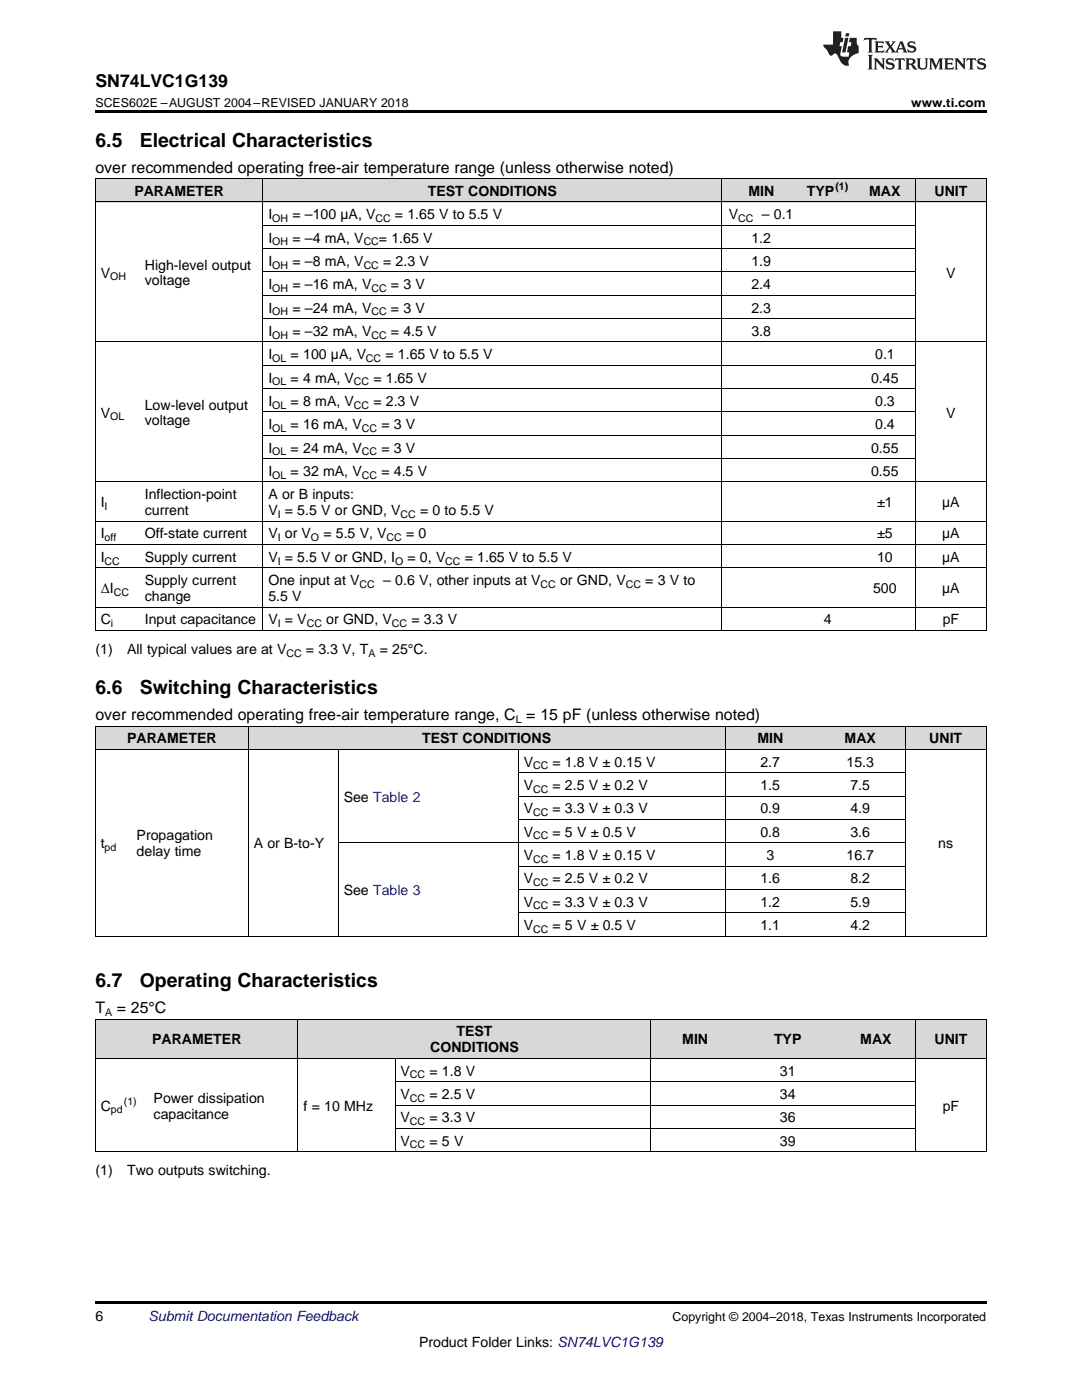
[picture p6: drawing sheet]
<svg xmlns="http://www.w3.org/2000/svg" width="216mm" height="279mm" viewBox="0 0 216 279" stroke-linecap="round" stroke-linejoin="round" font-family="sans-serif">
<defs><g id="words">
<g font-size="3.9">
<text x="19" y="29.3">6.5</text>
<text x="27.9" y="29.3">Electrical Characteristics</text>
<text x="19" y="138.5">6.6</text>
<text x="27.9" y="138.5">Switching Characteristics</text>
<text x="19" y="197">6.7</text>
<text x="27.9" y="197">Operating Characteristics</text>
</g>
<text font-size="3.5" x="19" y="17.3">SN74LVC1G139</text>
<g font-size="3.2">
<text x="19" y="34.4">over recommended operating free-air temperature range (unless otherwise noted)</text>
<text x="19" y="143.7">over recommended operating free-air temperature range, C = 15 pF (unless otherwise noted)</text>
<text x="19" y="202.2">T</text>
<text x="23.3" y="202.2">= 25°C</text>
</g>
<g font-size="2.8">
<text x="26.8" y="39.1">PARAMETER</text>
<text x="85.4" y="39.1">TEST CONDITIONS</text>
<text x="149.3" y="39.1">MIN</text>
<text x="161" y="39.1">TYP</text>
<text x="173.4" y="39.1">MAX</text>
<text x="186.5" y="39.1">UNIT</text>
<text x="53.6" y="43.7">I</text>
<text x="58.3" y="43.7">= –100 µA, V</text>
<text x="78.8" y="43.7">= 1.65 V to 5.5 V</text>
<text x="145.4" y="43.7">V</text>
<text x="152" y="43.7">– 0.1</text>
<text x="28.9" y="53.8">High-level output</text>
<text x="53.6" y="48.4">I</text>
<text x="53.6" y="53.1">I</text>
<text x="58.3" y="48.4">= –4 mA, V</text>
<text x="58.3" y="53.1">= –8 mA, V</text>
<text x="75.6" y="48.4">= 1.65 V</text>
<text x="76.4" y="53.1">= 2.3 V</text>
<text x="149.9" y="48.4">1.2</text>
<text x="149.9" y="53.1">1.9</text>
<text x="20.1" y="55.4">V</text>
<text x="28.9" y="57">voltage</text>
<text x="53.6" y="57.7">I</text>
<text x="58.3" y="57.7">= –16 mA, V</text>
<text x="78" y="57.7">= 3 V</text>
<text x="149.9" y="57.7">2.4</text>
<text x="188.8" y="55.4">V</text>
<text x="53.6" y="62.4">I</text>
<text x="58.3" y="62.4">= –24 mA, V</text>
<text x="78" y="62.4">= 3 V</text>
<text x="149.9" y="62.4">2.3</text>
<text x="53.6" y="67">I</text>
<text x="53.6" y="71.7">I</text>
<text x="58" y="71.7">= 100 µA, V</text>
<text x="58.3" y="67">= –32 mA, V</text>
<text x="76.9" y="71.7">= 1.65 V to 5.5 V</text>
<text x="78" y="67">= 4.5 V</text>
<text x="149.9" y="67">3.8</text>
<text x="174.6" y="71.7">0.1</text>
<text x="53.6" y="76.3">I</text>
<text x="58" y="76.3">= 4 mA, V</text>
<text x="74.5" y="76.3">= 1.65 V</text>
<text x="173.8" y="76.3">0.45</text>
<text x="20.1" y="83.3">V</text>
<text x="28.9" y="81.7">Low-level output</text>
<text x="53.6" y="81">I</text>
<text x="58" y="81">= 8 mA, V</text>
<text x="74.5" y="81">= 2.3 V</text>
<text x="174.6" y="81">0.3</text>
<text x="188.8" y="83.3">V</text>
<text x="28.9" y="84.9">voltage</text>
<text x="53.6" y="85.7">I</text>
<text x="58" y="85.7">= 16 mA, V</text>
<text x="76.1" y="85.7">= 3 V</text>
<text x="174.6" y="85.7">0.4</text>
<text x="53.6" y="90.3">I</text>
<text x="53.6" y="95">I</text>
<text x="58" y="90.3">= 24 mA, V</text>
<text x="58" y="95">= 32 mA, V</text>
<text x="76.1" y="90.3">= 3 V</text>
<text x="76.1" y="95">= 4.5 V</text>
<text x="173.8" y="90.3">0.55</text>
<text x="173.8" y="95">0.55</text>
<text x="20.1" y="101.2">I</text>
<text x="28.9" y="99.6">Inflection-point</text>
<text x="53.6" y="99.6">A or B inputs:</text>
<text x="175" y="101.2">±1</text>
<text x="188" y="101.2">µA</text>
<text x="20.1" y="107.5">I</text>
<text x="28.9" y="102.8">current</text>
<text x="28.9" y="107.5">Off-state current</text>
<text x="53.6" y="102.8">V = 5.5 V or GND, V</text>
<text x="53.6" y="107.5">V or V</text>
<text x="64.5" y="107.5">= 5.5 V, V</text>
<text x="81" y="107.5">= 0</text>
<text x="83.8" y="102.8">= 0 to 5.5 V</text>
<text x="175" y="107.5">±5</text>
<text x="188" y="107.5">µA</text>
<text x="20.1" y="112.1">I</text>
<text x="28.9" y="112.1">Supply current</text>
<text x="53.6" y="112.1">V = 5.5 V or GND, I</text>
<text x="81.3" y="112.1">= 0, V</text>
<text x="92.7" y="112.1">= 1.65 V to 5.5 V</text>
<text x="175" y="112.1">10</text>
<text x="188" y="112.1">µA</text>
<text x="20.1" y="118.4">ΔI</text>
<text x="28.9" y="116.8">Supply current</text>
<text x="28.9" y="119.9">change</text>
<text x="53.6" y="116.8">One input at V</text>
<text x="53.6" y="119.9">5.5 V</text>
<text x="76.5" y="116.8">– 0.6 V, other inputs at V</text>
<text x="111.8" y="116.8">or GND, V</text>
<text x="128.8" y="116.8">= 3 V to</text>
<text x="174.2" y="118.4">500</text>
<text x="188" y="118.4">µA</text>
<text x="20.1" y="124.6">C</text>
<text x="28.9" y="124.6">Input capacitance</text>
<text x="53.6" y="124.6">V = V</text>
<text x="65.1" y="124.6">or GND, V</text>
<text x="82.1" y="124.6">= 3.3 V</text>
<text x="164.4" y="124.6">4</text>
<text x="188.1" y="124.6">pF</text>
<text x="19" y="130.5">(1)</text>
<text x="25.4" y="130.5">All typical values are at V</text>
<text x="61" y="130.5">= 3.3 V, T</text>
<text x="75.8" y="130.5">= 25°C.</text>
<text x="25.4" y="148.3">PARAMETER</text>
<text x="84.2" y="148.3">TEST CONDITIONS</text>
<text x="151.1" y="148.3">MIN</text>
<text x="168.5" y="148.3">MAX</text>
<text x="185.4" y="148.3">UNIT</text>
<text x="104.5" y="153">V</text>
<text x="110.2" y="153">= 1.8 V ± 0.15 V</text>
<text x="151.7" y="153">2.7</text>
<text x="168.9" y="153">15.3</text>
<text x="68.6" y="160">See Table 2</text>
<text x="104.5" y="157.7">V</text>
<text x="110.2" y="157.7">= 2.5 V ± 0.2 V</text>
<text x="151.7" y="157.7">1.5</text>
<text x="169.7" y="157.7">7.5</text>
<text x="27.3" y="167.7">Propagation</text>
<text x="104.5" y="162.3">V</text>
<text x="104.5" y="167">V</text>
<text x="110.2" y="162.3">= 3.3 V ± 0.3 V</text>
<text x="110.2" y="167">= 5 V ± 0.5 V</text>
<text x="151.7" y="162.3">0.9</text>
<text x="151.7" y="167">0.8</text>
<text x="169.7" y="162.3">4.9</text>
<text x="169.7" y="167">3.6</text>
<text x="20.1" y="169.3">t</text>
<text x="27.3" y="170.9">delay time</text>
<text x="50.6" y="169.3">A or B-to-Y</text>
<text x="104.5" y="171.6">V</text>
<text x="110.2" y="171.6">= 1.8 V ± 0.15 V</text>
<text x="152.9" y="171.6">3</text>
<text x="168.9" y="171.6">16.7</text>
<text x="187.2" y="169.3">ns</text>
<text x="68.6" y="178.6">See Table 3</text>
<text x="104.5" y="176.3">V</text>
<text x="110.2" y="176.3">= 2.5 V ± 0.2 V</text>
<text x="151.7" y="176.3">1.6</text>
<text x="169.7" y="176.3">8.2</text>
<text x="104.5" y="180.9">V</text>
<text x="104.5" y="185.6">V</text>
<text x="110.2" y="180.9">= 3.3 V ± 0.3 V</text>
<text x="110.2" y="185.6">= 5 V ± 0.5 V</text>
<text x="151.7" y="180.9">1.2</text>
<text x="151.7" y="185.6">1.1</text>
<text x="169.7" y="180.9">5.9</text>
<text x="169.7" y="185.6">4.2</text>
<text x="30.3" y="208.4">PARAMETER</text>
<text x="91.1" y="206.8">TEST</text>
<text x="136.1" y="208.4">MIN</text>
<text x="154.4" y="208.4">TYP</text>
<text x="171.7" y="208.4">MAX</text>
<text x="186.5" y="208.4">UNIT</text>
<text x="79.9" y="214.7">V</text>
<text x="85.7" y="214.7">= 1.8 V</text>
<text x="85.8" y="210">CONDITIONS</text>
<text x="155.6" y="214.7">31</text>
<text x="20.1" y="221.7">C</text>
<text x="30.7" y="220.1">Power dissipation</text>
<text x="60.6" y="221.7">f = 10 MHz</text>
<text x="79.9" y="219.3">V</text>
<text x="85.7" y="219.3">= 2.5 V</text>
<text x="155.6" y="219.3">34</text>
<text x="188.1" y="221.7">pF</text>
<text x="30.7" y="223.2">capacitance</text>
<text x="79.9" y="224">V</text>
<text x="85.7" y="224">= 3.3 V</text>
<text x="155.6" y="224">36</text>
<text x="79.9" y="228.6">V</text>
<text x="85.7" y="228.6">= 5 V</text>
<text x="155.6" y="228.6">39</text>
<text x="19" y="234.5">(1)</text>
<text x="25.4" y="234.5">Two outputs switching.</text>
<text x="19" y="263.6">6</text>
<text x="83.6" y="268.9">Product Folder Links: SN74LVC1G139</text>
</g>
<text font-size="2.8" fill="#0000c8" x="29.6" y="263.6">Submit Documentation Feedback</text>
<g font-size="2.5">
<text x="19" y="21.4">SCES602E –AUGUST 2004–REVISED JANUARY 2018</text>
<text x="181.8" y="21.4">www.ti.com</text>
<text x="134.2" y="263.6">Copyright © 2004–2018, Texas Instruments Incorporated</text>
</g>
<g font-size="2.1">
<text x="166.7" y="38">(1)</text>
<text x="54.3" y="44.3">OH</text>
<text x="74.9" y="44.3">CC</text>
<text x="147.3" y="44.3">CC</text>
<text x="54.3" y="49">OH</text>
<text x="54.3" y="53.6">OH</text>
<text x="72.6" y="49">CC</text>
<text x="72.6" y="53.6">CC</text>
<text x="22" y="56">OH</text>
<text x="54.3" y="58.3">OH</text>
<text x="74.1" y="58.3">CC</text>
<text x="54.3" y="62.9">OH</text>
<text x="74.1" y="62.9">CC</text>
<text x="54.3" y="67.6">OH</text>
<text x="74.1" y="67.6">CC</text>
<text x="54.3" y="72.2">OL</text>
<text x="54.3" y="76.9">OL</text>
<text x="70.6" y="76.9">CC</text>
<text x="73" y="72.2">CC</text>
<text x="22" y="83.9">OL</text>
<text x="54.3" y="81.6">OL</text>
<text x="70.6" y="81.6">CC</text>
<text x="54.3" y="86.2">OL</text>
<text x="72.2" y="86.2">CC</text>
<text x="54.3" y="90.9">OL</text>
<text x="54.3" y="95.5">OL</text>
<text x="72.2" y="90.9">CC</text>
<text x="72.2" y="95.5">CC</text>
<text x="20.9" y="101.8">I</text>
<text x="55.4" y="103.4">I</text>
<text x="79.9" y="103.4">CC</text>
<text x="20.9" y="108">off</text>
<text x="20.9" y="112.7">CC</text>
<text x="55.4" y="108">I</text>
<text x="55.4" y="112.7">I</text>
<text x="62.1" y="108">O</text>
<text x="77.1" y="108">CC</text>
<text x="78.8" y="112.7">O</text>
<text x="88.9" y="112.7">CC</text>
<text x="22.7" y="118.9">CC</text>
<text x="71.8" y="117.3">CC</text>
<text x="107.9" y="117.3">CC</text>
<text x="124.9" y="117.3">CC</text>
<text x="22.1" y="125.2">i</text>
<text x="55.4" y="125.2">I</text>
<text x="61.2" y="125.2">CC</text>
<text x="78.2" y="125.2">CC</text>
<text x="57.1" y="131">CC</text>
<text x="73.5" y="131">A</text>
<text x="102.9" y="144.3">L</text>
<text x="106.4" y="153.6">CC</text>
<text x="106.4" y="158.2">CC</text>
<text x="106.4" y="162.9">CC</text>
<text x="106.4" y="167.5">CC</text>
<text x="20.9" y="169.9">pd</text>
<text x="106.4" y="172.2">CC</text>
<text x="106.4" y="176.8">CC</text>
<text x="106.4" y="181.5">CC</text>
<text x="106.4" y="186.2">CC</text>
<text x="21" y="202.8">A</text>
<text x="81.8" y="215.2">CC</text>
<text x="24.7" y="220.5">(1)</text>
<text x="81.8" y="219.9">CC</text>
<text x="22.1" y="222.2">pd</text>
<text x="81.8" y="224.5">CC</text>
<text x="81.8" y="229.2">CC</text>
</g>
</g></defs>
<g fill="#d8d8d8">
<path d="M19 203.4h10.6v7.9h-10.6z"/>
<path d="M29.6 203.4h29.9v7.9h-29.9z"/>
<path d="M59.5 203.4h19.4v7.9h-19.4z"/>
<path d="M78.9 203.4h51v7.9h-51z"/>
<path d="M129.9 203.4h17.6v7.9h-17.6z"/>
<path d="M147.5 203.4h19.4v7.9h-19.4z"/>
<path d="M166.9 203.4h15.8v7.9h-15.8z"/>
<path d="M182.7 203.4h14.1v7.9h-14.1z"/>
<path d="M19 145h7.2v4.6h-7.2z"/>
<path d="M26.2 145h23.4v4.6h-23.4z"/>
<path d="M49.6 145h17.9v4.6h-17.9z"/>
<path d="M67.5 145h35.9v4.6h-35.9z"/>
<path d="M103.4 145h41.3v4.6h-41.3z"/>
<path d="M144.7 145h18v4.6h-18z"/>
<path d="M162.7 145h18v4.6h-18z"/>
<path d="M180.7 145h16.1v4.6h-16.1z"/>
<path d="M19 35.7h8.8v4.7h-8.8z"/>
<path d="M27.8 35.7h24.7v4.7h-24.7z"/>
<path d="M52.5 35.7h29.9v4.7h-29.9z"/>
<path d="M82.4 35.7h37v4.7h-37z"/>
<path d="M119.4 35.7h24.6v4.7h-24.6z"/>
<path d="M144 35.7h15.9v4.7h-15.9z"/>
<path d="M159.9 35.7h10.5v4.7h-10.5z"/>
<path d="M170.4 35.7h12.3v4.7h-12.3z"/>
<path d="M182.7 35.7h14.1v4.7h-14.1z"/>
</g>
<g fill="#000">
<path d="M19 22h177.8v.5h-177.8zM19 125.8l.2 .1zM52.4 125.8l.1 .1zM82.3 125.8l.1 .1zM119.3 125.8l.1 .1zM143.9 125.8l.1 .1zM159.8 125.8l.1 .1zM170.3 125.8l.1 .1zM182.6 125.8l.1 .1zM196.7 125.8l.1 .1zM19 186.8l.2 .1zM49.5 186.8l.1 .1z"/>
<path d="M67.4 186.8l.1 .1zM103.3 186.8l.1 .1zM144.6 186.8l.1 .1zM162.6 186.8l.1 .1zM180.6 186.8l.1 .1zM196.7 186.8l.1 .1zM19 259.7h177.8v.5h-177.8z"/>
</g>
<g fill="none" stroke="#000" stroke-width=".2">
<path d="M19 35.6h177.8M19.1 35.7v90.2M52.4 35.7v90.2M144 35.7v90.2M182.7 35.7v90.2M196.8 35.7v90.2M19 40.3h177.8M52.5 58.9h130.2M52.5 54.3h130.2M52.5 49.6h130.2M52.5 45h130.2M19 68.2h177.8"/>
<path d="M52.5 77.6h130.2M52.5 72.9h130.2M52.5 63.6h130.2M19 96.2h177.8M52.5 91.5h130.2M52.5 86.9h130.2M52.5 82.2h130.2M19 113.3h177.8M19 108.7h177.8M19 104h177.8M19 125.8h177.8M19 121.2h177.8"/>
<path d="M19 149.6h177.8M19 144.9h177.8M19.1 144.9v42M49.5 144.9v42M67.5 149.6v37.3M103.4 149.6v37.3M103.4 158.9h77.3M103.4 154.2h77.3M144.7 144.9v42M180.6 144.9v42M196.8 144.9v42M67.5 168.2h113.2"/>
<path d="M103.4 177.5h77.3M103.4 172.8h77.3M103.4 163.5h77.3M19 186.8h177.8M103.4 182.2h77.3M19 211.2h177.8M19 203.4h177.8M19.1 203.4v26.5M59.5 203.4v26.5M78.8 211.3v18.6M78.9 215.9h103.8M129.9 203.4v26.5"/>
<path d="M182.7 203.4v26.5M196.8 203.4v26.5M19 229.9h177.8M78.9 225.2h103.8M78.9 220.5h103.8"/>
</g>
<g fill="#231f20">
<path d="M172.5 7.6l-.1 .5 .4-.2h.6v.1v2.1l-.2 .4h.9l-.2-.4v-2.1l.1-.1h.5l.5 .2-.2-.5zM174.5 8.3l.2 .3v1.5l-.2 .4h1.8l.2-.6a1.04 1.04 0 0 1-1.3 .2v-.7h.6l.3 .2v-.6l-.3 .2h-.6v-.6l.8-.1 .4 .3-.2-.5zM176.5 8.3l.9 1.1-.9 1.1h.8l-.2-.2 .4-.7 .5 .7-.2 .2h1.5l-.2-.2 .2-.4h.9l.1 .4-.2 .2h1l-.3-.3-.7-1.9h-.5l-.9 2-.8-1 .9-1h-.8l.1 .3-.4 .5-.3-.6 .1-.2zM179.7 8.6l.4 1h-.7zM181.3 8.4a.63 .63 0 0 0-.2 .7 .63 .63 0 0 0 .6 .4l.6 .2 .1 .2a.75 .75 0 0 1-.7 .4 .75 .75 0 0 1-.6-.5l.1 .7 .1-.1a1.11 1.11 0 0 0 1.5-.6 1.13 1.13 0 0 0-1.2-.8l-.1-.4a1.04 1.04 0 0 1 1.2 .2l-.2-.5-.2 .1-.4-.2zM173.2 10.9l.2 .4v2.2l-.2 .4h1l-.3-.4v-2.2l.3-.4zM174.3 11.6l.3 .4v1.5l-.3 .4h.8l-.2-.4v-1.3l1.5 1.7v-1.9l.2-.4h-.7l.2 .4v.9l-1.1-1.3zM177 11.8a.62 .62 0 0 0-.2 .7 .62 .62 0 0 0 .6 .4l.6 .1 .1 .3a.76 .76 0 0 1-.7 .3 .76 .76 0 0 1-.7-.4l.2 .7 .1-.1a1.11 1.11 0 0 0 1.5-.6 1.13 1.13 0 0 0-1.2-.8l-.1-.4a1.04 1.04 0 0 1 1.2 .2l-.2-.6-.2 .1-.5-.1zM178.7 11.6l-.2 .6a.61 .61 0 0 1 .8-.3v1.6l-.2 .4h.9l-.2-.4v-1.6a.63 .63 0 0 1 .7 .3l-.1-.6zM180.6 11.6l.3 .4v1.5l-.3 .4h1l-.2-.2-.1-.8 .6 .2a.76 .76 0 0 0 1.2 .7l-1-1a.58 .58 0 0 0 .6-.5 .58 .58 0 0 0-.5-.6zM181.4 11.9h.1a.45 .45 0 0 1 .5 .1 .45 .45 0 0 1 .1 .5l-.8 .2zM182.9 11.6l.2 .2a2.17 2.17 0 0 0 .3 1.9 .99 .99 0 0 0 1.6-.6v-1.1l.2-.4h-.7l.2 .2a1.92 1.92 0 0 1-.2 1.8 .6 .6 0 0 1-.9-.5v-1.1l.2-.4zM185.4 11.6l.2 .4v1.5l-.2 .4h.7l-.2-.4v-1.4l.8 1.8 .8-1.8v1.4l-.2 .4h.9l-.2-.4v-1.5l.2-.4h-.8l-.6 1.5-.6-1.5zM188.4 11.6l.2 .4v1.5l-.2 .4h1.8l.1-.6a1.04 1.04 0 0 1-1.2 .1v-.6h.5l.4 .2v-.6l-.4 .2h-.5v-.7h.8l.3 .3-.1-.6zM190.5 11.6l.2 .4v1.5l-.2 .4h.7l-.2-.4v-1.3l1.5 1.7v-1.9l.2-.4h-.7l.2 .4v.9l-1.1-1.3zM192.9 11.6l-.1 .6a.61 .61 0 0 1 .7-.3l.1 1.6-.3 .4h1l-.3-.4 .1-1.6a.63 .63 0 0 1 .7 .3l-.1-.6zM195.2 11.8a.62 .62 0 0 0-.2 .7 .62 .62 0 0 0 .6 .4l.6 .1 .1 .3a.76 .76 0 0 1-.7 .3 .76 .76 0 0 1-.6-.4l.1 .7 .1-.1a1.11 1.11 0 0 0 1.6-.6 1.13 1.13 0 0 0-1.3-.8l-.1-.4a1.04 1.04 0 0 1 1.2 .2l-.1-.6-.2 .1-.5-.1z"/>
<path d="M166.2 6.3v2.6h-1.9v.4l.8 .9a.91 .91 0 0 0 1 .8 .56 .56 0 0 1 .5-.3 .56 .56 0 0 1 .5 .3l.4 .8a1.53 1.53 0 0 0 1.9 1.2 1.54 1.54 0 0 1 1-2.1l.9-.3v-1.4a1.52 1.52 0 0 1-.4-1.6h-1.3l-.2 .8h.5l-.2 .8h-.5l-.1 1v.2l.4 .1-.2 .8a1.93 1.93 0 0 1-1.6-.3l.3-1.8h-.5l.2-.8h.4l.2-.8h-.4v-1.3zM168.6 7.6l-.6 2.9h.7l.6-2.9zM168.8 6.6l-.1 .7h.6l.2-.7z"/>
</g>
<use href="#words"/>
</svg>
